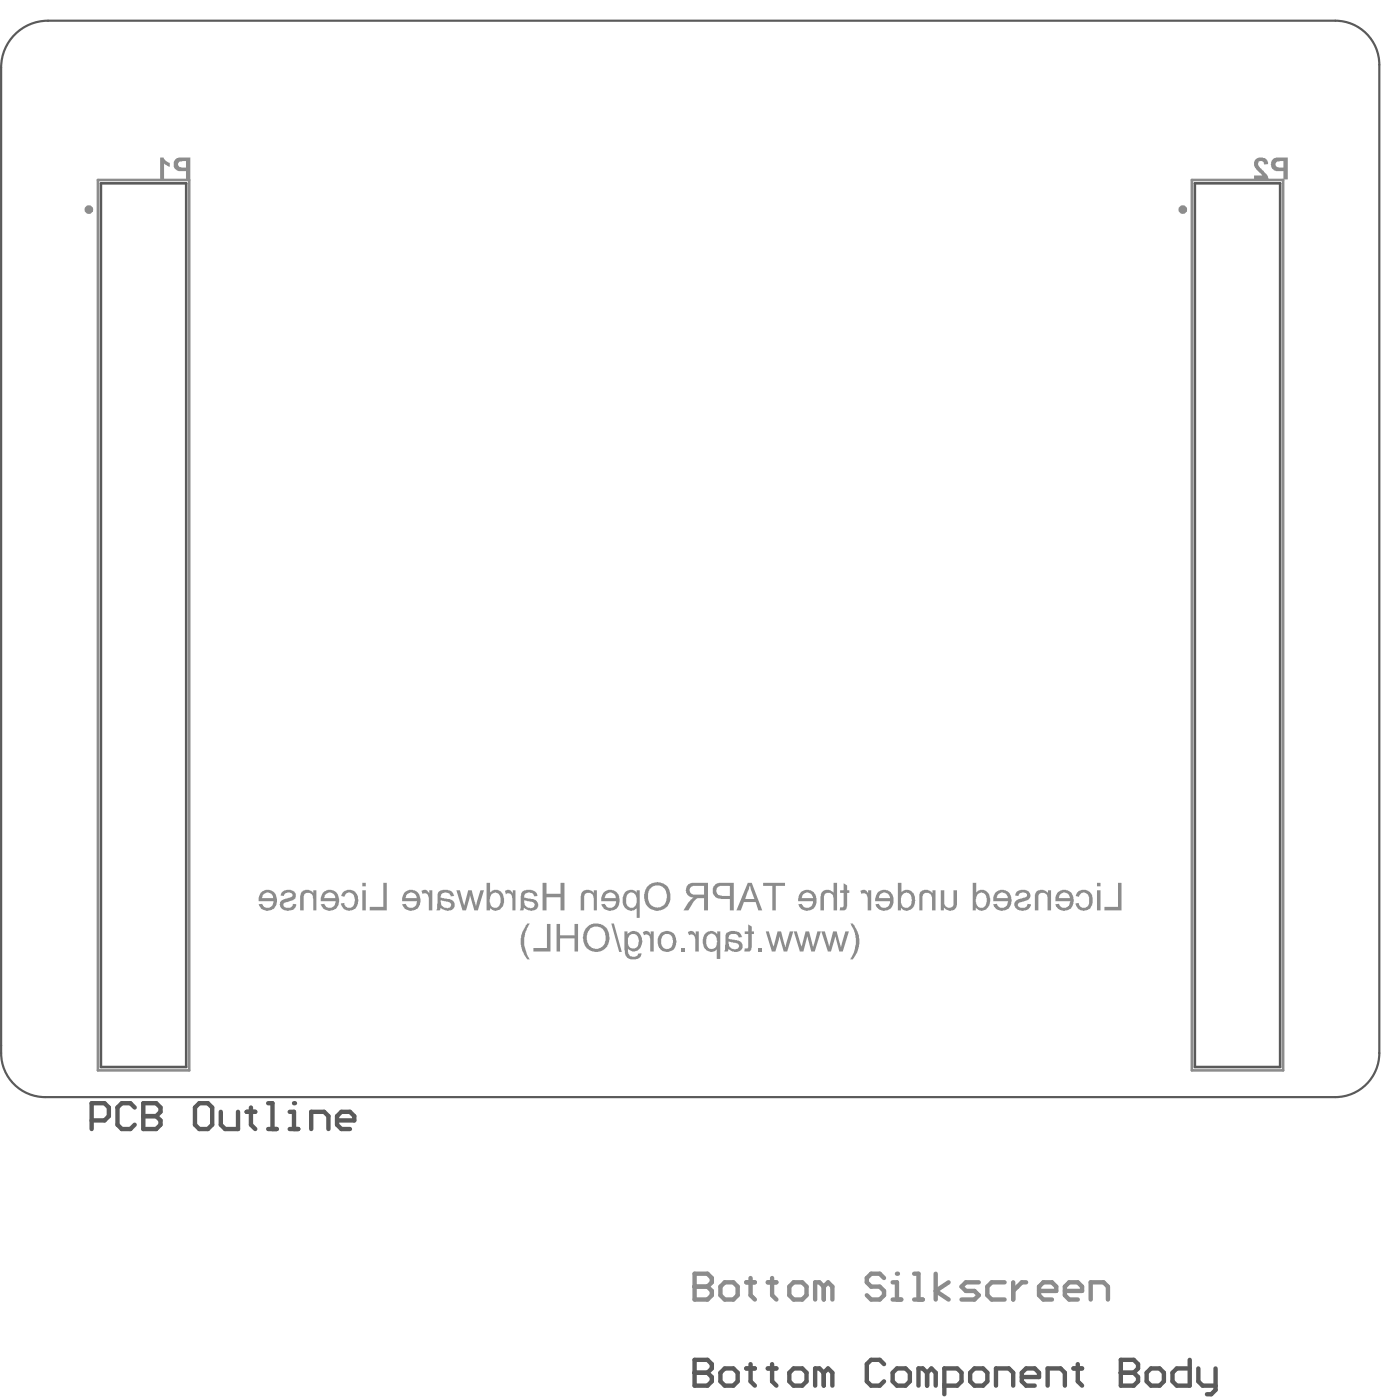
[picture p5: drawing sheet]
<svg xmlns="http://www.w3.org/2000/svg" width="267mm" height="271mm" viewBox="0 0 267 271" stroke-linecap="round" stroke-linejoin="round" font-family="sans-serif">
<path d="M19.5 35.4h16.5v170.8h-16.5zM230.9 35.4h16.5v170.8h-16.5z" fill="none" stroke="#5a5a5a" stroke-width=".5"/>
<path d="M134.2 262.8v5h2.5l.8-.8v-.9l-.8-.8h-2.5" fill="none" stroke="#5a5a5a" stroke-width=".85"/>
<circle cx="134.2" cy="265.3" r=".42" fill="#5a5a5a"/>
<g fill="none" stroke="#5a5a5a" stroke-width=".85">
<path d="M134.2 262.8h2.5l.8 .8v.9l-.8 .8h-2.5M139.2 265.3l.8-.8h1.7l.8 .8v1.7l-.8 .8h-1.7l-.8-.8zM144.2 264.5h1.7M145 263.6v3.4l.9 .8M148.4 264.5h1.6M149.2 263.6v3.4l.8 .8M152.5 265.3l.9-.8h1.6l.9 .8v1.7l-.9 .8h-1.6l-.9-.8zM159.2 265.3l-.9-.8h-.8v3.3M159.2 265.3v2.5M159.2 265.3l.8-.8 .8 .8v2.5M170.8 263.6l-.8-.8h-1.7l-.8 .8v3.4l.8 .8h1.7l.8-.8M172.5 265.3l.8-.8h1.7l.8 .8v1.7l-.8 .8h-1.7l-.8-.8z"/>
<path d="M179.1 265.3l-.8-.8h-.8v3.3M179.1 265.3v2.5M179.1 265.3l.9-.8 .8 .8v2.5M182.5 267.8h2.5l.8-.8v-1.7l-.8-.8h-2.5v5M187.5 265.3l.8-.8h1.7l.8 .8v1.7l-.8 .8h-1.7l-.8-.8zM192.5 267.8v-3.3h2.5l.8 .8v2.5M197.5 266.1h3.3v-.8l-.9-.8h-1.6l-.8 .8v1.7l.8 .8h1.6M202.4 267.8v-3.3h2.5l.9 .8v2.5M207.4 264.5h1.7M208.3 263.6v3.4l.8 .8M216.6 262.8v5h2.5l.8-.8v-.9l-.8-.8h-2.5"/>
</g>
<circle cx="216.6" cy="265.3" r=".42" fill="#5a5a5a"/>
<path d="M17.7 216.5h2.5l.8-.8v-1.6l-.8-.9h-2.5v5M26 214.1l-.8-.9h-1.7l-.8 .9v3.3l.8 .8h1.7l.8-.8M27.7 213.2v5h2.5l.8-.8v-.9l-.8-.8h-2.5M216.6 262.8h2.5l.8 .8v.9l-.8 .8h-2.5M221.6 265.3l.8-.8h1.7l.8 .8v1.7l-.8 .8h-1.7l-.8-.8zM229.9 262.8v5h-2.5l-.8-.8v-1.7l.8-.8h2.5M231.6 264.5v2.5l.8 .8h2.5M234.9 264.5v4.1l-.8 .9h-.9" fill="none" stroke="#5a5a5a" stroke-width=".85"/>
<path d="M.2 13.1v190.4M9.3 4h248.7M266.5 12.5v191M8.7 212h249.3" fill="none" stroke="#5a5a5a" stroke-width=".42"/>
<circle cx="27.7" cy="215.7" r=".42" fill="#5a5a5a"/>
<path d="M27.7 213.2h2.5l.8 .9v.8l-.8 .8h-2.5M37.7 214.1l.8-.9h1.7l.8 .9v3.3l-.8 .8h-1.7l-.8-.8zM42.7 214.9v2.5l.8 .8h2.5v-3.3M47.7 214.9h1.6M48.5 214.1v3.3l.8 .8M51.8 213.2h.9v5M51.8 218.2h1.7M56 218.2h1.6M56 214.9h.8v3.3" fill="none" stroke="#5a5a5a" stroke-width=".85"/>
<circle cx="56.8" cy="213.2" r=".42" fill="#5a5a5a"/>
<path d="M60.1 218.2v-3.3h2.5l.9 .8v2.5M65.1 216.5h3.4v-.8l-.9-.8h-1.6l-.9 .8v1.7l.9 .8h1.6" fill="none" stroke="#5a5a5a" stroke-width=".85"/>
<path d="M9.3 4a9.1 9.1 0 0 0-9.1 9.1M258 4a8.5 8.5 0 0 1 8.5 8.5M.2 203.5a8.5 8.5 0 0 0 8.5 8.5M266.5 203.5a8.5 8.5 0 0 1-8.5 8.5" fill="none" stroke="#5a5a5a" stroke-width=".42"/>
<path d="M18.9 34.8h17.7v172.1h-17.7zM230.3 34.8h17.7v172.1h-17.7z" fill="none" stroke="#8c8c8c" stroke-width=".5"/>
<g fill="#8c8c8c">
<path d="M242.6 30.8a1.47 1.47 0 0 1 2.4 .7v.2l-.7 .1a.61 .61 0 0 0-.8-.7 .61 .61 0 0 0-.2 1l.6 .8a2.8 2.8 0 0 1 1.2 1.8h-2.8v-.8h1.6l-.6-.7a1.93 1.93 0 0 1-.9-2.2z"/>
<path d="M30.9 30.4h.7a1.67 1.67 0 0 0 1.2 1.1v.7l-1.1-.6v3.1h-.8z"/>
<path d="M246.6 31.3l1.4-.2v1.3h-.7a.7 .7 0 0 1-.7-.3 .7 .7 0 0 1 0-.8zM245.7 31a1.36 1.36 0 0 0 1 2.1h1.3v1.6h.8v-4.3h-1.5a1.82 1.82 0 0 0-1.6 .6z"/>
<path d="M34.6 31.3l1.3-.2v1.3h-.6a.75 .75 0 0 1-.9-.8zM33.9 30.8a1.35 1.35 0 0 0-.2 1.6 1.35 1.35 0 0 0 1.5 .7h.7v1.6h.9v-4.3h-2.3z"/>
</g>
<path d="M134.2 246.2v5h2.5l.8-.9v-.8l-.8-.8h-2.5" fill="none" stroke="#8c8c8c" stroke-width=".85"/>
<circle cx="134.2" cy="248.7" r=".42" fill="#8c8c8c"/>
<g fill="none" stroke="#8c8c8c" stroke-width=".85">
<path d="M134.2 246.2h2.5l.8 .8v.8l-.8 .9h-2.5M139.2 248.7l.8-.9h1.7l.8 .9v1.6l-.8 .9h-1.7l-.8-.9zM144.2 247.8h1.7M145 247v3.3l.9 .9M148.4 247.8h1.6M149.2 247v3.3l.8 .9M152.5 248.7l.9-.9h1.6l.9 .9v1.6l-.9 .9h-1.6l-.9-.9zM159.2 248.7l-.9-.9h-.8v3.4M159.2 248.7v2.5M159.2 248.7l.8-.9 .8 .9v2.5M170.8 247l-.8-.8h-1.7l-.8 .8v.8l.8 .9h1.7l.8 .8v.8l-.8 .9h-1.7l-.8-.9M172.5 251.2h1.7"/>
<path d="M172.5 247.8h.8v3.4"/>
</g>
<circle cx="173.3" cy="246.2" r=".42" fill="#8c8c8c"/>
<path d="M176.7 251.2h1.6M176.7 246.2h.8v5M180.8 246.2v5M183.3 247.8l-2.5 1.7 2.5 1.7M189.1 247.8h-2.5l-.8 .9 .8 .8h1.7l.8 .8-.8 .9h-2.5M194.1 247.8h-2.5l-.8 .9v1.6l.8 .9h2.5M195.8 247.8v3.4M198.3 247.8h-.8l-1.7 1.7M200.8 249.5h3.3v-.8l-.8-.9h-1.7l-.8 .9v1.6l.8 .9h1.7M205.8 249.5h3.3v-.8l-.8-.9h-1.7l-.8 .9v1.6l.8 .9h1.7M210.8 251.2v-3.4h2.5l.8 .9v2.5" fill="none" stroke="#8c8c8c" stroke-width=".85"/>
<g fill="#8c8c8c">
<path d="M216 170.6h.7v5.4h-3.3v-.7h2.6z"/>
<path d="M208.3 172.3a1.76 1.76 0 0 1 2.1-.1 1.76 1.76 0 0 1 .7 2 1.66 1.66 0 0 1-1.4 1.8 1.66 1.66 0 0 1-1.9-1.4l.6-.1a1.06 1.06 0 0 0 1.3 .9 1.06 1.06 0 0 0 .8-1.4 1.21 1.21 0 0 0-1.2-1.5l-.4 .2-.4 .6-.7-.1z"/>
<path d="M200.2 172.3a1.66 1.66 0 0 1 2.3 .3v-.5h.6v3.9h-.7v-2.3a.95 .95 0 0 0-.5-1.1 .95 .95 0 0 0-1.2 .3l-.1 3.1h-.6v-3.1z"/>
<path d="M196.5 172.3a1.73 1.73 0 0 1 2.5 .4 1.16 1.16 0 0 1-1.1 1.5l-.3 .1a.89 .89 0 0 0-.9 .6 1.06 1.06 0 0 0 1.8 0v-.2l.7 .1a1.63 1.63 0 0 1-2.2 1.2 1.1 1.1 0 0 1-1-1.1 1.1 1.1 0 0 1 1-1.1l.4-.2a.95 .95 0 0 0 1.1-.5 .77 .77 0 0 0-1.2-.5l-.3 .1-.2 .5-.6-.1z"/>
<path d="M181.8 172.1h.7v2a1.06 1.06 0 0 0 1 1.3 .87 .87 0 0 0 .7-1.2v-2.1h.7v2.3a1.31 1.31 0 0 1-1.7 1.6l-.4-.2-.4-.4v.6h-.6z"/>
<path d="M177.9 172.3a1.65 1.65 0 0 1 2.3 .3v-.5h.6v3.9h-.7v-2.2a1.05 1.05 0 0 0-1-1.2 .79 .79 0 0 0-.9 1v2.4h-.5v-3.2z"/>
<path d="M166.2 172.1h.1a.94 .94 0 0 1 1.5 .6v-.6h.5v3.9h-.6v-2.1a.96 .96 0 0 0-1-1.2l-.2 .1z"/>
<path d="M163 170.7l.7 .4v1h.4v.5h-.4v2.2a1.01 1.01 0 0 1-.7 1.2h-.7v-.6h.6l.1-.2v-2.6h-.7v-.5h.7z"/>
<path d="M159 172.2a1.63 1.63 0 0 1 2.1 .3v-1.9h.7v5.4h-.7v-2.2a1.07 1.07 0 0 0-.5-1 1.07 1.07 0 0 0-1.1-.1l-.3 .5v2.8h-.7v-2.8l.1-.5z"/>
<path d="M147.5 170.6h4.2v.6h-1.8v4.8h-.7v-4.8h-1.7z"/>
<path d="M112.5 172.3a1.56 1.56 0 0 1 2.2 .3v-.5h.6v3.9h-.6v-2.2a1.08 1.08 0 0 0-1.2-1.2l-.4 .1-.2 .5v2.8h-.7v-2.8z"/>
<path d="M104.8 170.6h.8v2.1h2.7v-2.1h.8v5.4h-.8v-2.6h-2.7v2.6h-.8z"/>
<path d="M97.6 172.1a1.04 1.04 0 0 1 1.5 .6v-.6h.5v3.9h-.6v-2.4a.87 .87 0 0 0-1-.9l-.3 .1z"/>
<path d="M88.2 172.1h.7l.8 2.9 .8-2.9h.7l.8 3 .8-3h.7l-1.2 3.9h-.6l-.9-3-.7 3h-.7z"/>
<path d="M81.4 172.1a.94 .94 0 0 1 1.5 .4v.2v-.6h.6v3.9h-.6v-2.1a.96 .96 0 0 0-.9-1.2l-.3 .1z"/>
<path d="M74.1 170.6h.6v5.4h-3.3v-.7h2.7z"/>
<path d="M66.2 172.5a1.79 1.79 0 0 1 2-.4 1.79 1.79 0 0 1 1.1 1.8 1.9 1.9 0 0 1-1.8 2.1h-.1a1.81 1.81 0 0 1-1.5-1.4l.6-.1a.98 .98 0 0 0 1 1 .98 .98 0 0 0 1-.9 1.81 1.81 0 0 0-.5-1.9 .94 .94 0 0 0-1.5 .6l-.5-.1z"/>
<path d="M58.3 172.3a1.56 1.56 0 0 1 2.2 .3v-.5h.6v3.9h-.6v-2.3a.95 .95 0 0 0-.7-1.1 .95 .95 0 0 0-1.1 .7v2.7h-.7v-2.9z"/>
<path d="M54.5 172.5a1.72 1.72 0 0 1 2.7 .2 1.19 1.19 0 0 1-1.3 1.5l-.3 .1a.57 .57 0 0 0-.7 .3 .57 .57 0 0 0 .1 .7 1.03 1.03 0 0 0 1.7-.6l.5 .2a1.51 1.51 0 0 1-1.6 1.1 1.37 1.37 0 0 1-1.5-1.7h.1a1.93 1.93 0 0 1 1.4-.7 .89 .89 0 0 0 1-.7 .94 .94 0 0 0-1-.4 .94 .94 0 0 0-.7 .7l-.7-.1z"/>
<path d="M164.3 178.5h.5l1 1.9a5.5 5.5 0 0 1-1 5h-.5a5.9 5.9 0 0 0 .6-5.8z"/>
<path d="M158.7 180h.7l.8 3 .8-3h.7l.8 3.1 .9-3.1h.6l-1.1 3.9h-.7l-.8-3-.8 3h-.6z"/>
<path d="M153.4 180h.6l.9 3 .8-3h.6l.8 3.1 .8-3.1h.7l-1.2 3.9h-.6l-.8-3-.8 3h-.6z"/>
<path d="M148 180h.6l.9 3 .8-3h.6l.9 3.1 .8-3.1h.7l-1.2 3.9h-.7l-.8-3-.8 3h-.6z"/>
<path d="M146.4 183.1h.8v.8h-.8z"/>
<path d="M144.6 178.7l.7 .4v.9h.4v.5h-.4v2.3a.86 .86 0 0 1-.8 1.1h-.7l.1-.6h.2a.39 .39 0 0 0 .4-.1 .39 .39 0 0 0 .1-.4v-2.3h-.7v-.5h.7z"/>
<path d="M133 180.1a.98 .98 0 0 1 1.4 .5v-.6h.6v3.9h-.6v-2a1.14 1.14 0 0 0-.7-1.3l-.5 .2-.3-.6z"/>
<path d="M131.6 183.1h.7v.8h-.7z"/>
<path d="M124.2 180.2a.96 .96 0 0 1 1.5 .4v-.6h.6v3.9h-.7v-2.2a.89 .89 0 0 0-.8-1.1l-.3 .2z"/>
<path d="M118.1 178.5h.5l1.6 5.5h-.6z"/>
<path d="M107.6 178.6h.6v2.2h2.8v-2.2h.7v5.3h-.7v-2.5h-2.8v2.5h-.6z"/>
<path d="M105.7 178.6h.7v5.3h-3.3v-.7h2.6z"/>
<path d="M101.8 178.6l.6-.1-.6 .9-.3 1.2a5.9 5.9 0 0 0 .9 4.8h-.5l-.5-.7a5.3 5.3 0 0 1 .4-6.1z"/>
<path d="M212 170.6v.7h.7v-.7zM212 172.1v3.9h.7v-3.9z"/>
<path d="M205 172.7a1.12 1.12 0 0 1 1.7 .9h-2.1l.1-.5zM204.4 172.5a2.04 2.04 0 0 0-.5 1.7h2.9a1.15 1.15 0 0 1-.7 1.1 1.15 1.15 0 0 1-1.3-.3l-.2-.3-.7 .1a1.82 1.82 0 0 0 2.2 1.2 1.82 1.82 0 0 0 1.4-2v-.1a1.86 1.86 0 0 0-1.1-1.7 1.86 1.86 0 0 0-2 .3z"/>
<path d="M193 172.7a1.12 1.12 0 0 1 1.7 .9h-2.1l.1-.5zM192.4 172.5a2.04 2.04 0 0 0-.5 1.7h2.9a1.15 1.15 0 0 1-.7 1.1 1.15 1.15 0 0 1-1.3-.3l-.2-.3-.7 .1a1.82 1.82 0 0 0 2.2 1.2 1.82 1.82 0 0 0 1.4-2v-.1a1.86 1.86 0 0 0-1.1-1.7 1.86 1.86 0 0 0-2 .3z"/>
<path d="M188 170.6v5.4h.6v-.6a1.55 1.55 0 0 0 1.7 .5 1.55 1.55 0 0 0 1-1.5 1.87 1.87 0 0 0-1.4-2.4l-.7 .1-.6 .4v-1.9zM189 172.7a1.11 1.11 0 0 1 1.2 .1 1.11 1.11 0 0 1 .5 1 1.37 1.37 0 0 1-1 1.6 1.16 1.16 0 0 1-1.1-1.2v-.8z"/>
<path d="M173.5 170.6v5.4h.6v-.6a1.49 1.49 0 0 0 1.5 .6 1.49 1.49 0 0 0 1.1-1.2v-.1a2.25 2.25 0 0 0-.7-2.6 1.37 1.37 0 0 0-1.8 .4v-1.9zM174.4 172.8a1.01 1.01 0 0 1 1.2-.1 1.01 1.01 0 0 1 .5 1.1 1.26 1.26 0 0 1-1.1 1.6 1.29 1.29 0 0 1-.9-1.6z"/>
<path d="M170.2 172.7a1.12 1.12 0 0 1 1.8 .9h-2.2zM169.5 172.6l-.3 .7-.1 .9h2.9a1.09 1.09 0 0 1-.8 1.2 1.09 1.09 0 0 1-1.3-.7l-.8 .1a1.82 1.82 0 0 0 2 1.2 1.82 1.82 0 0 0 1.6-1.7 1.88 1.88 0 0 0-2.5-2.2z"/>
<path d="M155.2 172.9a1.1 1.1 0 0 1 1.2-.3 1.1 1.1 0 0 1 .7 1h-2.2zM154.7 172.5l-.4 .7-.1 1h2.9a1.13 1.13 0 0 1-.9 1.3 1.13 1.13 0 0 1-1.3-.8l-.7 .1a1.85 1.85 0 0 0 2.4 1.1 1.85 1.85 0 0 0 1.1-2.4 1.74 1.74 0 0 0-1.2-1.4 1.74 1.74 0 0 0-1.8 .4z"/>
<path d="M144.9 171.1l.2 .9 .7 1.8h-1.8zM144.5 170.6l-2.2 5.4h.9l.5-1.7h2.3l.5 1.7h.8l-2-5.4z"/>
<path d="M138.5 171.6l.6-.4h1.9v2h-1.4a1.04 1.04 0 0 1-1.2-1.2zM138.2 170.9a1.63 1.63 0 0 0-.4 1.9 1.63 1.63 0 0 0 1.7 1h1.5v2.2h.8v-5.4h-3z"/>
<path d="M133.5 171.4l.4-.2h2.1v1.7h-1.5a.93 .93 0 0 1-1.1-.3 .93 .93 0 0 1 .1-1.2zM133 170.9a1.48 1.48 0 0 0 .7 2.5l.3 .1-.2 .1-.8 .8-.9 1.6h.9l.7-1.1a2.12 2.12 0 0 1 1.3-1.3h1v2.4h.8v-5.4h-3.1z"/>
<path d="M125.6 171.8a1.86 1.86 0 0 1 2.1-.5 1.86 1.86 0 0 1 1.2 1.9 1.96 1.96 0 0 1-2.3 2.2 2.23 2.23 0 0 1-1.3-2.9zM125.1 171.4l-.4 .7a2.74 2.74 0 0 0 2.4 3.9 2.73 2.73 0 0 0 2.3-3.8 2.38 2.38 0 0 0-3.2-1.6l-.6 .3z"/>
<path d="M120.9 172.3a2.48 2.48 0 0 0 .4 3.6 1.72 1.72 0 0 0 1.7-.4v1.9h.6v-5.3h-.6v.5a1.42 1.42 0 0 0-2.1-.3zM121.3 172.7a1.04 1.04 0 0 1 1.1-.1 1.04 1.04 0 0 1 .6 .9 2.02 2.02 0 0 1-.6 1.9 1.31 1.31 0 0 1-1.4-1.7z"/>
<path d="M117.1 172.8h.1a1.1 1.1 0 0 1 1.2-.2 1.1 1.1 0 0 1 .7 1h-2.2zM116.6 172.5l-.4 1v.7h2.9a1.13 1.13 0 0 1-.9 1.2 1.13 1.13 0 0 1-1.3-.7l-.7 .1a1.82 1.82 0 0 0 2 1.2 1.82 1.82 0 0 0 1.5-1.8 1.93 1.93 0 0 0-2.1-2.2z"/>
<path d="M101.3 174l.8 .2a1.34 1.34 0 0 1 1.2 .7 .94 .94 0 0 1-.7 .6 .94 .94 0 0 1-1-.4l-.2-.2zM100.8 172.5l-.2 .7v2.3l-.1 .5h.6l.2-.5a1.83 1.83 0 0 0 2.5 0 1.17 1.17 0 0 0 0-1.2 1.17 1.17 0 0 0-1.1-.5l-1.1-.3a.27 .27 0 0 1-.4-.2 .27 .27 0 0 1 .2-.3 1.01 1.01 0 0 1 1-.5 1.01 1.01 0 0 1 .8 .7h.7a1.96 1.96 0 0 0-2.9-1z"/>
<path d="M94 170.6v5.4h.7v-.6a1.48 1.48 0 0 0 1.6 .5 1.48 1.48 0 0 0 1-1.4 1.89 1.89 0 0 0-1.4-2.5l-.9 .1-.3 .4v-1.9zM95 172.8a1.08 1.08 0 0 1 1.2-.1 1.08 1.08 0 0 1 .5 1.1 1.21 1.21 0 0 1-1.5 1.6 1.89 1.89 0 0 1-.3-2.3z"/>
<path d="M85.1 174l.9 .2a1.12 1.12 0 0 1 1.2 .7 .84 .84 0 0 1-1.4 .5l-.6-.5zM84.8 172.3l-.2 .4v1.9l-.1 1-.2 .4h.7l.1-.6a1.74 1.74 0 0 0 2.6 .1 1.16 1.16 0 0 0 0-1.2 1.16 1.16 0 0 0-1.2-.5l-1.1-.3a.27 .27 0 0 1-.3-.2 .27 .27 0 0 1 .1-.3 1.01 1.01 0 0 1 1-.5 1.01 1.01 0 0 1 .9 .7h.7a1.56 1.56 0 0 0-1.9-1.2l-.8 .1z"/>
<path d="M78.6 172.8a1.38 1.38 0 0 1 1.6-.1l.4 .9h-2.2zM78.1 172.5l-.4 1v.7h2.9a1.13 1.13 0 0 1-.9 1.2 1.13 1.13 0 0 1-1.3-.7l-.7 .1a1.85 1.85 0 0 0 2.4 1.1 1.85 1.85 0 0 0 1.1-2.4 1.8 1.8 0 0 0-1.2-1.4 1.8 1.8 0 0 0-1.9 .4z"/>
<path d="M70 170.6v.7h.7v-.7zM70 172.1v3.9h.7v-3.9z"/>
<path d="M63 172.7h.1a1.12 1.12 0 0 1 1.8 .9h-2.2v-.5zM62.4 172.5l-.4 1v.7h2.9a1.13 1.13 0 0 1-.9 1.2 1.13 1.13 0 0 1-1.3-.7l-.7 .1a1.85 1.85 0 0 0 2.4 1.1 1.85 1.85 0 0 0 1-2.4 1.8 1.8 0 0 0-1.2-1.4 1.8 1.8 0 0 0-1.8 .4z"/>
<path d="M51 172.7h.1a1.12 1.12 0 0 1 1.7 .9h-2.2l.1-.5zM50.4 172.5l-.4 1v.7h2.8a1.13 1.13 0 0 1-.8 1.2 1.13 1.13 0 0 1-1.4-.7l-.6 .1a1.85 1.85 0 0 0 2.3 1.1 1.85 1.85 0 0 0 1.1-2.4 1.8 1.8 0 0 0-1.2-1.4 1.8 1.8 0 0 0-1.8 .4z"/>
<path d="M140.8 182l.5 .1a1.84 1.84 0 0 1 1.4 .4 .76 .76 0 0 1-.3 .9 .76 .76 0 0 1-.9 0l-.2-.2a.63 .63 0 0 1-.4-.7zM140.4 180.3l-.2 .4v1.8l-.1 1.1-.2 .3h.7l.2-.5a1.69 1.69 0 0 0 2.7-.2 1.34 1.34 0 0 0-1.5-1.5l-1-.2a.43 .43 0 0 1-.2-.3 .43 .43 0 0 1 .2-.4 .8 .8 0 0 1 .9-.3l.5 .1 .3 .6 .7-.1a1.87 1.87 0 0 0-2.9-.8z"/>
<path d="M136.4 180.3a2.47 2.47 0 0 0 .2 3.4 1.35 1.35 0 0 0 1.9-.2v1.8h.7v-5.3h-.6v.5a1.42 1.42 0 0 0-2.1-.2zM136.6 180.9h.1a1.02 1.02 0 0 1 1.2-.3 1.02 1.02 0 0 1 .6 1.1l.1 .4-.2 .7a1.02 1.02 0 0 1-1.2 .6 1.02 1.02 0 0 1-.7-1.1z"/>
<path d="M128.1 180.8a1.16 1.16 0 0 1 1.3-.2 1.16 1.16 0 0 1 .6 1.2v.2a1.37 1.37 0 0 1-.8 1.4 1.25 1.25 0 0 1-1.4-1.5v-.4zM127.5 180.5v.1a2.38 2.38 0 0 0 0 2.7 1.81 1.81 0 0 0 2.3 .5 1.81 1.81 0 0 0 .8-2.2 1.79 1.79 0 0 0-1.2-1.6 1.79 1.79 0 0 0-1.9 .5z"/>
<path d="M121.7 180.8a1.1 1.1 0 0 1 1.2-.1 1.1 1.1 0 0 1 .6 1.1l-.2 .9a1.03 1.03 0 0 1-1.3 .6 1.03 1.03 0 0 1-.7-1.3v-.6zM120.7 180v3.4a2.33 2.33 0 0 0 .7 1.9 2.77 2.77 0 0 0 2.1-.1l.4-.5 .1-.5-.7 .1a.94 .94 0 0 1-1.4 .5 1.27 1.27 0 0 1-.5-1.4v.1a1.57 1.57 0 0 0 1.8 .2 1.57 1.57 0 0 0 .8-1.5 1.77 1.77 0 0 0-2.1-2.2l-.6 .5v-.5z"/>
<path d="M114.1 179.4a1.9 1.9 0 0 1 2.1 0 1.9 1.9 0 0 1 .8 1.9 1.8 1.8 0 0 1-1.5 2.1 1.8 1.8 0 0 1-2-1.6 2.88 2.88 0 0 1 .6-2.4zM113.1 179.5v.2a2.85 2.85 0 0 0 1 4 2.6 2.6 0 0 0 2.9-.5 2.6 2.6 0 0 0 .6-2.8 2.4 2.4 0 0 0-3.1-1.8l-.7 .2z"/>
</g>
<g fill="none" stroke="#8c8c8c" stroke-width=".83">
<circle cx="17.2" cy="40.5" r=".42"/>
<circle cx="228.6" cy="40.5" r=".42"/>
</g>
</svg>
